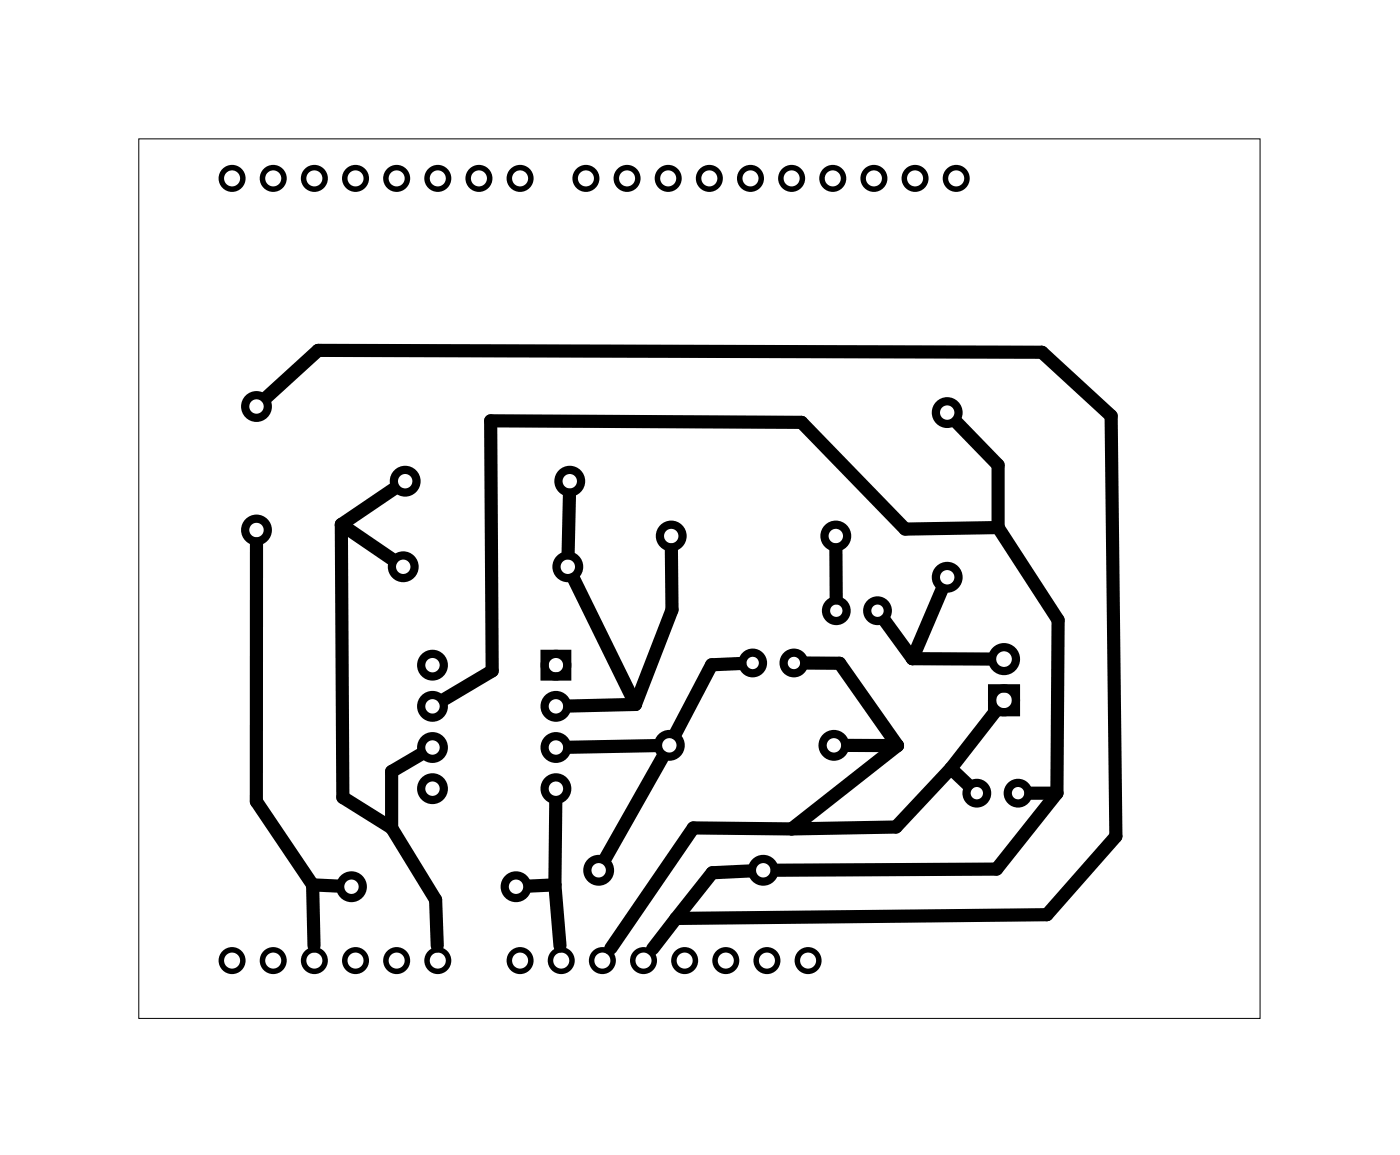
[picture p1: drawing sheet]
<svg xmlns="http://www.w3.org/2000/svg" width="86mm" height="71mm" viewBox="0 0 86 71" stroke-linecap="round" stroke-linejoin="round" font-family="sans-serif">
<path d="M8.6 8.6h69.2v54.2h-69.2z" fill="none" stroke="#000" stroke-width=".06"/>
<g fill="none" stroke="#000" stroke-width=".51">
<path d="M33.6 40.3h1.4v1.4h-1.4zM61.2 42.5h1.5v1.4h-1.5z"/>
<circle cx="15.8" cy="32.7" r=".7"/>
<circle cx="15.8" cy="25.1" r=".7"/>
<circle cx="24.9" cy="35" r=".7"/>
<circle cx="25" cy="29.7" r=".7"/>
<circle cx="35.1" cy="35" r=".7"/>
<circle cx="35.2" cy="29.7" r=".7"/>
<circle cx="41.4" cy="33.1" r=".7"/>
<circle cx="51.6" cy="33.1" r=".7"/>
<circle cx="51.6" cy="37.7" r=".64"/>
<circle cx="54.2" cy="37.7" r=".64"/>
<circle cx="58.5" cy="35.6" r=".7"/>
<circle cx="58.5" cy="25.5" r=".7"/>
<circle cx="21.7" cy="54.7" r=".7"/>
<circle cx="26.7" cy="41" r=".7"/>
<circle cx="26.7" cy="43.6" r=".7"/>
<circle cx="26.7" cy="46.1" r=".7"/>
<circle cx="26.7" cy="48.7" r=".7"/>
<circle cx="31.9" cy="54.7" r=".7"/>
<circle cx="34.3" cy="41" r=".7"/>
<circle cx="34.3" cy="43.6" r=".7"/>
<circle cx="34.3" cy="46.1" r=".7"/>
<circle cx="34.3" cy="48.7" r=".7"/>
<circle cx="37" cy="53.7" r=".7"/>
<circle cx="41.3" cy="46" r=".7"/>
<circle cx="46.5" cy="40.9" r=".64"/>
<circle cx="47.1" cy="53.7" r=".7"/>
<circle cx="49" cy="40.9" r=".64"/>
<circle cx="51.5" cy="46" r=".7"/>
<circle cx="60.3" cy="48.9" r=".64"/>
<circle cx="62" cy="40.7" r=".74"/>
<circle cx="62" cy="43.2" r=".74"/>
<circle cx="62.9" cy="48.9" r=".64"/>
</g>
<g fill="none" stroke="#000" stroke-width=".34">
<circle cx="14.3" cy="11" r=".66"/>
<circle cx="16.9" cy="11" r=".66"/>
<circle cx="19.4" cy="11" r=".66"/>
<circle cx="21.9" cy="11" r=".66"/>
<circle cx="24.5" cy="11" r=".66"/>
<circle cx="27" cy="11" r=".66"/>
<circle cx="29.6" cy="11" r=".66"/>
<circle cx="32.1" cy="11" r=".66"/>
<circle cx="36.2" cy="11" r=".66"/>
<circle cx="38.7" cy="11" r=".66"/>
<circle cx="41.3" cy="11" r=".66"/>
<circle cx="43.8" cy="11" r=".66"/>
<circle cx="46.3" cy="11" r=".66"/>
<circle cx="48.9" cy="11" r=".66"/>
<circle cx="51.4" cy="11" r=".66"/>
<circle cx="54" cy="11" r=".66"/>
<circle cx="56.5" cy="11" r=".66"/>
<circle cx="59" cy="11" r=".66"/>
<circle cx="14.3" cy="59.3" r=".66"/>
<circle cx="16.9" cy="59.3" r=".66"/>
<circle cx="19.4" cy="59.3" r=".66"/>
<circle cx="21.9" cy="59.3" r=".66"/>
<circle cx="24.5" cy="59.3" r=".66"/>
<circle cx="27" cy="59.3" r=".66"/>
<circle cx="32.1" cy="59.3" r=".66"/>
<circle cx="34.6" cy="59.3" r=".66"/>
<circle cx="37.2" cy="59.3" r=".66"/>
<circle cx="39.7" cy="59.3" r=".66"/>
<circle cx="42.3" cy="59.3" r=".66"/>
<circle cx="44.8" cy="59.3" r=".66"/>
<circle cx="47.3" cy="59.3" r=".66"/>
<circle cx="49.9" cy="59.3" r=".66"/>
</g>
<g fill="none" stroke="#000" stroke-width=".81">
<path d="M15.8 33.6v15.8l3.5 5.2M16.5 24.5l3.1-2.9 44.7 .1 4.3 4 .3 25.9-4.3 4.8-22.9 .3M21.1 32.4l3.1 2.1M21.1 32.4l.1 16.8 3 1.9M24.3 30.2l-3.2 2.2M35.2 30.6l-.1 3.5M35.4 35.7l3.8 7.8M41.4 33.9l.1 3.7-2.3 5.9M51.6 33.9v3M54.6 38.3l1.7 2.3M58.1 36.4l-1.8 4.2M59.1 26.1l2.5 2.6v3.8"/>
<path d="M61.6 32.5l-5.7 .1-6.4-6.5-19.2-.1 .1 15.4-3 1.7M61.6 32.5l3.7 5.8-.1 10.6M19.3 54.6l1.5 .1M19.3 54.6l.1 3.8M24.2 51.1l2.7 4.4 .1 2.9M26 46.6l-1.8 1v3.5M34.3 54.6l.3 3.8M34.3 54.6l-1.6 .1M34.3 49.5v5.1M39.2 43.5l-4 .1M40.5 46l-5.3 .1M40.9 46.7l-3.5 6.2"/>
<path d="M41.7 56.7l-1.4 1.8M45.7 40.9l-1.8 .1-2.2 4.2M46.3 53.7l-2.3 .1-2.3 2.9M48.9 51.1h-6.1l-5.1 7.4M49.8 40.9h2l3.6 5.1M52.4 46h3M55.4 46l-6.5 5.1M56.3 40.6l4.8 .1M58.7 47.4l1 1M58.7 47.4l-3.4 3.6-6.4 .1M61.4 43.9l-2.7 3.5M63.7 48.9h1.5"/>
<path d="M65.2 48.9l-3.7 4.7-13.5 .1"/>
</g>
</svg>
